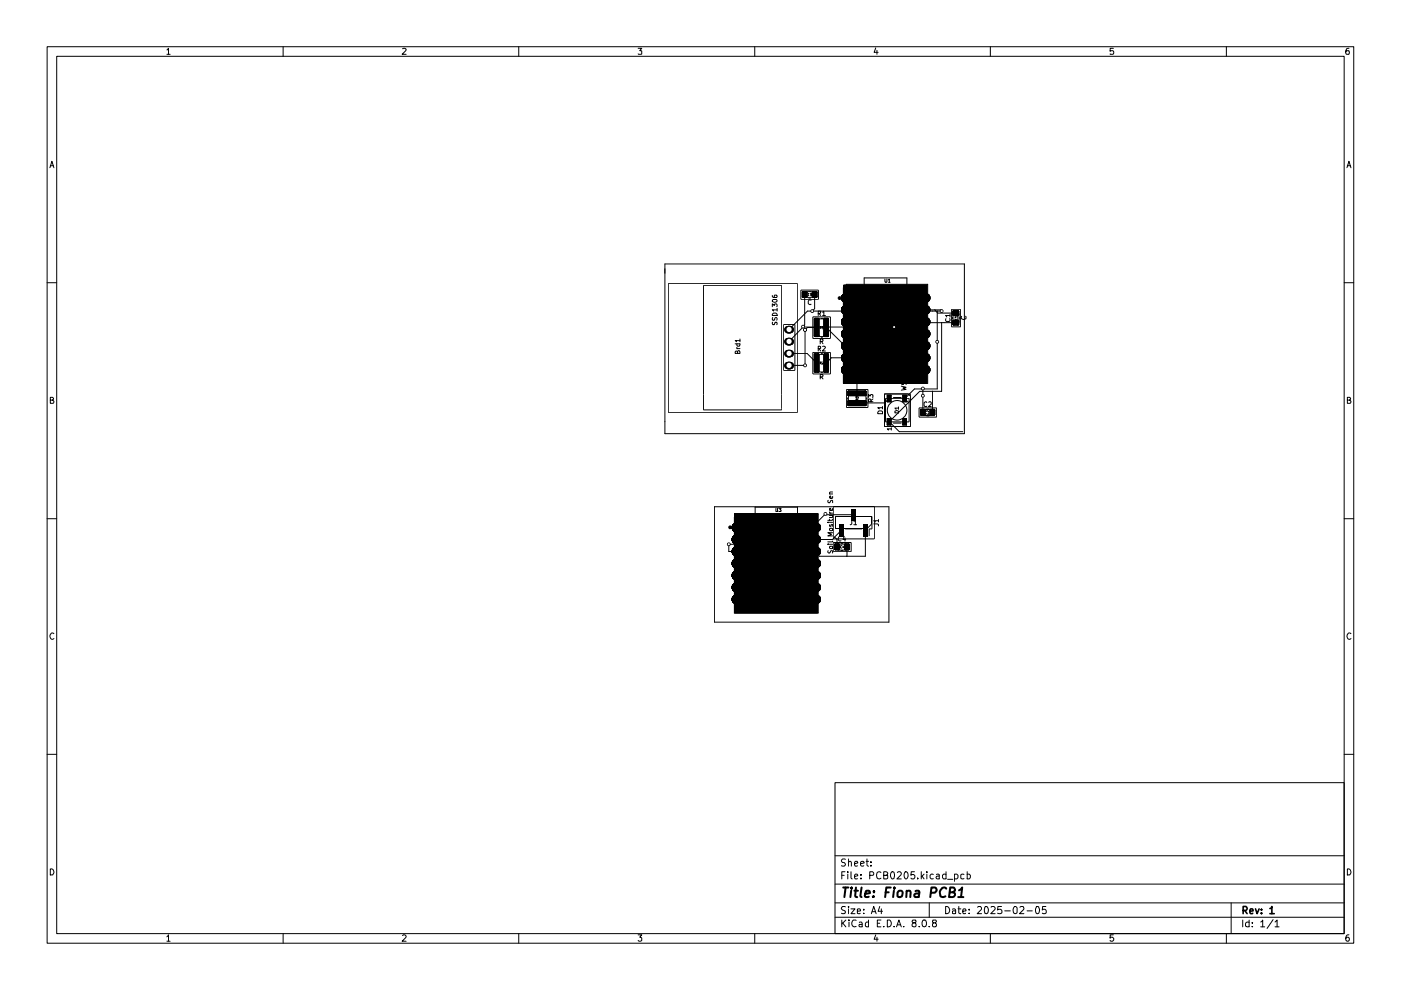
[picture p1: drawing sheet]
<svg xmlns="http://www.w3.org/2000/svg" width="297mm" height="210mm" viewBox="0 0 297 210" stroke-linecap="round" stroke-linejoin="round" font-family="sans-serif">
<g fill="none" stroke="#000" stroke-width=".21">
<path d="M10 9.9h277v190.1h-277zM12 11.9h273v186.1h-273zM35.4 10.6l.3-.4v1.3M35.4 11.5h.7M60 9.9v2M85.3 10.3l.6-.1 .2 .4-.8 .9h.8M110 9.9v2M135.3 10.2h.8l-.5 .6h.5v.6h-.8M160 9.9v2M185.7 10.2l-.4 .9h.9M185.9 10.7v.8M210 9.9v2"/>
<path d="M236.1 10.2h-.7v.6h.6l.1 .2v.4h-.7M260 9.9v2M286 10.2l-.5 .1-.2 .5 .1 .6 .6 .1v-.7h-.5l-.2 .2M10.6 35.6l.4-1.4 .4 1.4M10.7 35.1h.6M285.6 35.6l.4-1.4 .4 1.4M285.7 35.1h.6M10 59.9h2M141 56h63.5v35.9h-63.5zM183.2 58.9h9.1v7.3h-9.1zM187.6 59.2l.1 .7 .3-.1v-.6M188.4 59.4l.2-.2v.7"/>
<path d="M188.4 59.9h.3M285 59.9h2M141.7 60.1h27.3v27.4h-27.3zM149.1 60.5h16.6v26.4h-16.6zM155.9 72.9h1M156.2 73.7l.2 .2M156.2 73.9h.7M156.3 72.9l-.1 .3 .2 .2 .4-.1v-.4M156.4 74.6l.1-.3 .4 .3v.3h-1v-.3l.1-.2 .3 .1 .1 .4M156.9 72.2h-1l.2 .3M156.9 71.9v.6M163.7 65v-.6l.5 .4v-.3l.4-.1 .2 .2-.1 .4"/>
<path d="M163.7 62.7l.3 .4h.7v-.5l-.5 .1v.3l.1 .1M163.8 68.3v.5h.4l.1-.5h.4v.5M163.8 67.3v.6h.4l.3-.6 .3 .3-.1 .3M163.8 63.6l.8-.1 .2 .3a.58 .58 0 0 1-1.1 0zM164 66.4h.5l.3 .2v.3h-1.1v-.3zM164.8 65.7h-1.1l.3 .3M164.8 65.4v.6M166.2 68.8h2.3v9.7h-2.3zM167.3 74.9h3.8l2 2.1M169.8 61.5h3.7v2h-3.7zM170.1 69h.4v.5h-.4zM170.3 69.3h.1"/>
<path d="M170.3 69.3l-3 3.1M170.3 69.3h19.3M170.5 77.2h.4v.5h-.4zM170.5 69.7h.4v.5h-.4zM170.6 63.1h2.1v-1.3h-2.1v7.1l-.3 .4M171.4 61.8h.5M171.4 63.2h.5M171.6 62.3h-.3v.3l.3 .1M171.7 62.2h.4l-.2 .2h.2v.3h-.4M172 63.7l-.5-.1-.1 .2v.5l.3 .3 .3-.1M172 65.7h.4v.5h-.4zM172.3 67.2h3.8v4.6h-3.8z"/>
<path d="M172.3 74.7h3.8v4.6h-3.8zM172.7 62.4v3l-.5 .6M173.1 69.4h-1.9l-.5 .5v7.6h-3.4M173.2 67.6h2v3.7h-2zM173.2 75.1h2v3.8h-2zM173.5 66.5l.5-.1v-.4h-.5v.9M173.5 73.9h.4l.1-.4-.5-.1v1M173.7 66.5l.3 .4M173.7 73.9l.3 .5M173.9 69.5h.2v-.3h-.2v.5M173.9 77l.2-.1v-.1h-.2v.4M173.9 72.4h.5v-.5h-.5v1"/>
<path d="M173.9 79.9l.5-.1v-.4h-.5v.9M173.9 69.5l.2 .2M173.9 77l.2 .2M174 79h.5M174 67.5h.5M174 71.5h.5M174 75h.5M174.2 72.4l.3 .5M174.2 79.9l.3 .4M174.4 69.4l.1-.2v.5M174.4 76.8h.2v.1l-.3 .3h.3M174.4 69.7h.2"/>
<path d="M174.4 66.2l.3-.2v.9M174.4 73.5l.4-.1 .2 .3-.7 .7h.7M174.4 66.9h.6M175.2 69.4l4 3.9h.5M177.8 63h.4v.4h-.4zM178.8 61l.7-.7h17.2v21h-17.9M178.9 60.4h17.7v20.9h-17.7zM179.7 78.4l2 2v3M179.7 75.9h-3.4l-1.1 1.1M181.1 70.8v-.5l.2 .4 .2-.4v.5M181.7 70.3l.3 .1-.1 .4-.2-.1zM182.2 70.3l.1 .5 .2-.1v-.4"/>
<path d="M182.8 70.3l.2 .1-.2 .4zM183.2 70.3v.5h.2M183.6 70.6h.2M183.9 70.3h-.3v.5h.3M184 70.6h.4M184.9 70.3h-.3v.2l.3 .1-.1 .2-.2-.1M185 70.6h.2M185.3 70.3h-.3v.5h.3M185.5 70.6h.1M185.7 70.3h-.2v.5h.2M186 70.6h.1M186.1 70.3h-.1v.5h.1"/>
<path d="M186.4 70.3l.2 .1v.3l-.1 .1zM186.9 70.3l.1 .5 .2-.1v-.4M187.3 70.3v.5M187.8 70.3v.5l-.2-.5v.5M188.2 70.3l.2 .2-.1 .3-.2-.1zM188.6 70.6h.3M189.2 70.3l.2 .5M189.4 69.1h.4v.5h-.4zM189.4 70.3l-.2 .5M189.6 69.3l.1 .1M189.6 70.3v.5M189.8 70.8l.1-.5 .2 .5"/>
<path d="M189.9 70.7h.2M190.4 70.3l.2 .2-.1 .3-.2-.1zM190.8 70.6h.3M191.4 70.6h.2M191.6 79.2l.2-.1 .3 .1v.4l-.2 .1-.3-.1-.1-.4-.2-.1-.2 .1 .1 .4 .1 .1 .3-.2M191.6 76.5l.1-.3 .4 .1v.4h-1l.1-.4h.4v.4M191.6 70.3h-.2v.5h.2M192.1 70.3h-.3v.2l.3 .1-.1 .2-.2-.1M192.1 78.4h-1l.3 .3M192.1 77.2v.6l-.5-.6h-.3l-.2 .2v.2l.2 .1M192.1 78.1v.6M192.3 70.6l.3-.1-.1-.2h-.2v.5"/>
<path d="M192.7 70.3h.3l-.2 .2h.2v.2h-.3M193.2 70.3l.3 .1-.3 .4h.3M193.9 70.3l-.2 .1v.3h.2M194.1 70.3h.3l-.1 .2 .1 .1v.2l-.3-.1M195.8 65.7h3.7l.1 .3h-28.4l-3.9 3.8M198.2 65.7l.6 .7h3.9M198.5 72.3h.4v.4h-.4zM198.7 66v16.5h-4.8l-2 2M199.4 65.7h.4v.5h-.4zM199.6 68.4v14.6h-4.6l-6.4 6.4 2.1 2.1h13.4M200.6 67.6l-.1 .4 .2 .2h.6l.1-.2-.1-.4M201.4 66.9h-.9l.2 .3"/>
<path d="M201.4 66.6v.6M201.7 65.6h2v3.7h-2zM202 67.2v.5M202.1 68.5v-2.1h1.2v2.1l-12.6-.3-1.1 1.1M202.5 67.5v.3a.26 .26 0 0 0 .3 0 .26 .26 0 0 0 .1-.3M203 67.2h-.5l.1 .2M203 67v.4M203.5 67.2v.5M203.9 67.1a.49 .49 0 0 0 .1 .6 .49 .49 0 0 0 .6-.1h.2l-.1-.5M10.7 84.8h.6v-.5l-.6-.1v1.3h.6l.1-.4-.3-.3M179.5 82.6h4.5v3.8h-4.5zM179.7 84.3v.4"/>
<path d="M179.9 83.5h3.7v2h-3.7zM181.5 84.4v-.3l.2 .2v-.2h.2v.3M181.7 84.9v-.3l-.1-.1-.1 .4h.5M182 84.5l-.3 .2M183.7 84.3v.4M184.1 84.2v-.5l.4 .3 .2-.3h.4l-.1 .5M184.7 85.2l-.1-.5h-.5v.5h1M185.1 84.6l-.4 .3M186.2 87.3l.2-.2h.5l.2 .2v.4h-1zM187.1 86.4h-1l.3 .3M187.1 86.2v.5M187.5 83.5h5.5v7h-5.5z"/>
<path d="M187.7 84.5h5v5h-5zM188.1 83.8h.8v1.4h-.8zM188.1 88.7h.8v1.4h-.8zM188.6 84.5l-1.1 .9h-5.8M189 90.9h-.9l.3 .3M189 90.7v.5M189.4 89.7h1.7M189.4 84.3h1.7M189.7 87.2l.4-.2 .3 .1 .1 .4h-.8zM190.5 86.5h-.8l.3 .3M190.5 86.3v.5M191.1 81.9l1 .2-.7 .2 .7 .2-1 .2"/>
<path d="M191.2 81l-.1 .4 .2 .1 .3-.1 .2-.4h.2l.1 .5M191.4 88.7h.8v1.4h-.8zM191.4 83.8h.8v1.4h-.8zM191.7 84.5l1 1M192.1 80v.7l-.7-.7-.3 .3 .2 .3M192.5 83.5l.5 .4M194.9 86.5h3.7v1.9h-3.7zM195.5 83.7h.4v.4h-.4zM195.5 82.2h.4v.4h-.4zM195.7 82.4v5.1M195.7 86.8h2v1.3h-2zM196.5 87.6l.1 .2h.3v-.2"/>
<path d="M196.5 86.7h.5M196.5 88.2h.5M196.5 85.3l-.2-.1-.4 .2 .1 .7h.5M196.9 85.3l.1-.1h.3l.1 .1v.4l-.6 .5h.6M197 87.1v.3l-.4-.3h-.1v.2M197.7 83h.1M197.7 83v4.5M285.7 84.8h.6v-.5l-.6-.1v1.3h.6l.1-.4-.3-.3M10 110h2M151.5 107.4h37v24.5h-37zM154.3 115.2h.4v.4h-.4zM154.6 111.6h.4v.4h-.4z"/>
<path d="M155.7 109.6l.7-.6h17.1v21h-17.8M155.7 109h17.7v21h-17.7zM156.5 116.9h.1M158 119.4v-.5l.1 .4 .2-.4v.5M158.6 118.9l.3 .2-.1 .3-.3-.1zM159 118.9l.1 .5h.2v-.5M159.6 118.9l.2 .1-.1 .4h-.1zM160.1 118.9v.5h.1M160.1 107.5h9v7.4h-9zM160.4 119.2h.2M160.7 118.9h-.3v.5h.3M160.8 119.3h.4"/>
<path d="M161.7 118.9l-.3 .1 .3 .2v.2h-.3M161.9 119.2h.2M162.1 118.9h-.2v.5h.2M162.3 119.2h.2M162.6 118.9h-.3v.5h.3M162.8 119.2h.1M163 118.9h-.2v.5h.2M163.2 118.9l.2 .1v.4h-.2zM163.7 118.9v.5h.3v-.5M164.2 118.9v.5M164.5 107.8v.7h.3v-.7M164.7 118.9v.5l-.3-.5v.5"/>
<path d="M165 118.9l.2 .1-.1 .4-.2-.1zM165.1 107.8h.5l-.2 .2h.1l.1 .4h-.5M165.4 119.3h.4M166 118.9l.3 .5M166.3 118.9l-.3 .5M166.5 118.9v.5M166.7 119.4l.1-.5 .1 .5M166.7 119.3h.2M167.2 118.9l.2 .1-.1 .4-.2-.1zM167.6 119.3h.4M168.2 119.2h.2M168.4 118.9h-.2v.5h.2"/>
<path d="M168.9 118.9l-.3 .1 .3 .2v.2h-.3M169.1 119.2h.3v-.2l-.3-.1v.5M169.5 118.9h.3v.5l-.3-.1M170.1 119l.1-.1 .1 .3-.3 .2h.3M170.8 119h-.3l.1 .4 .2-.1M170.9 118.9h.3l-.1 .2 .1 .2h-.3M174.8 108.7h.4v.5h-.4zM175.5 115.4h.2M175.5 110.7h.2M175.6 116.8l-.1 .3 .2 .2h.2l.3-.5h.2l.1 .5M175.6 106.1l-.1 .3 .2 .2h.2l.3-.5h.2l.1 .5M175.9 108.5v.3h.2"/>
<path d="M175.9 115.4h.6M175.9 110.7h.6M175.9 110.1v.3M175.9 109.3h.6M175.9 108.8h.6M175.9 104.7h.6M175.9 115.8h.5l.1 .4h-.6zM175.9 112h.5l.1 .4h-.6zM175.9 111.3v.2l.3 .1v-.3l.2-.1 .1 .4M176.4 109.3v.4h-.5M176.5 114.7v.2h-1M176.5 112.9h-1l.8 .4-.8 .3h1"/>
<path d="M176.5 110.1l-.1 .2h-.9M176.5 107.8v.4h-.6v-.3l.2-.1 .1 .4M176.5 105.2l-.1 .5h-.4l-.1-.4 .2-.1 .1 .5M176.5 104.3h-.5l-.1 .2v.2M176.7 115h3.8v2h-3.8zM176.7 107.4h8.7v6.9h-8.7zM177 113.9l.5 .5v1.5M177 113.9l-.5 .5h-3.9M177.2 112.1v-2.6h7.7v2.6h-.6v1.6M177.2 112.1h6.7M177.6 115.4h1.9v1.2h-1.9zM178.2 112.1v1.2h.6v-1.2"/>
<path d="M178.3 115.3h.5M178.3 116.7h.5M178.3 113.8a.45 .45 0 0 0-.6 .4 .45 .45 0 0 0 .6 .4M178.4 112.4l-1.4 1.5M178.4 115.8h-.2v.3h.2M178.8 115.7l-.1 .3h.2M178.9 115.9v.3M179 113.7l-.3 .7h.6M179.2 114v.7M179.2 112.1h3.6M179.6 115.9v2M180.6 110.2v.9l-.3 .2"/>
<path d="M180.7 109.5v-1.3h.6v1.3M180.9 109.1h-5.7l-.2-.1-6.5 6.4h-14v1.5h2M181 110.5l.4-.3v1.1M181 111.3h.6M183.3 112.1v1.2h.6v-1.2M183.5 112.4v5.5h-9.8l-1.1-1M184.8 109.5v1.6l-.9 1M185.3 111.1h.7l.3 .2v.2M186.3 110.4h-1l.3 .3M186.3 110.2v.5M285 110h2M11.4 134.4a.57 .57 0 0 0-.8 0 .57 .57 0 0 0 .1 .8l.3 .4 .4-.2"/>
<path d="M286.4 134.4a.57 .57 0 0 0-.8 0 .57 .57 0 0 0 .1 .8l.3 .4 .4-.2M10 159.9h2M285 159.9h2M177 165.9h108v32.1h-108zM10.7 184.2a.71 .71 0 0 1 .7 .5 .71 .71 0 0 1-.2 .8h-.5zM35.4 198.6l.3-.4v1.4M35.4 199.6h.7M60 198v2M85.3 198.4l.2-.2h.4l.2 .4-.8 1h.8M110 198v2M135.3 198.2h.8l-.5 .5 .5 .2v.5l-.3 .2h-.3l-.2-.2M160 198v2"/>
<path d="M177 194.5h108M177 191.4h108M177 187.5h108M177 181.4h108M178.5 195.1v1.4M178.5 185.6h.5M178.6 195.7l.7 .8M179.2 184.8h-.7v1.6M179.2 192.3l-.6-.1-.2 .3 .2 .5 .6 .1v.5h-.8M179.2 182.2l-.6-.1-.2 .4 .2 .4h.4l.2 .1v.4l-.2 .2h-.6M179.3 195.1l-.8 .8M179.7 184.8v.2"/>
<path d="M179.7 185.3v1.1M179.9 192.2v.2M179.9 182.8l.2-.2 .3 .1 .1 .9M179.9 182.1v1.5M179.9 192.7v1M180 195.1v.1M180 195.5v1M180.4 192.7h.9l-.9 1h.9M180.4 184.8v1.3l.3 .3M181.2 185.8l.7-.1-.2-.4-.4 .1-.1 .7 .2 .3 .4-.1M181.2 183.1l.7-.1-.2-.4-.4 .1-.1 .7 .2 .2h.4M181.5 195.2l-.6-.1a.74 .74 0 0 0-.3 .9 .74 .74 0 0 0 .9 .4"/>
<path d="M181.8 193.2l.7-.1-.2-.4-.5 .1v.8h.6M182.2 195.6h.5l.1 .9M182.5 183.1l.7-.1-.1-.3-.4-.1-.2 .3v.7h.6M182.5 186.2v.2M182.5 185.4v.2M182.8 195.9l-.6 .1-.1 .2 .2 .3 .5-.1M183.1 193.6v.1M183.1 192.8v.2M183.6 182.6h.5M183.8 182.1v1.3l.3 .2M184.1 195.6l-.4-.1-.2 .3 .1 .6h.5M184.1 195.1v1.4"/>
<path d="M184.4 185.6h.7l.2-.5-.3-.3h-.6v1.6M184.7 183.5v.1M184.7 182.7v.2M184.7 193.7l.6-1.5 .5 1.5M184.9 193.3h.7M185.7 198.2l-.4 .9h.9M185.9 198.7v.9M186 195.7h.5M186.5 192.2l-.3 1h.9M186.8 195.1h-.8v1.4h.8M186.8 185l-.1-.1a.5 .5 0 0 0-.8 .3 .69 .69 0 0 0 0 .8 .69 .69 0 0 0 .8 .3l.1-.1M186.9 192.7v1"/>
<path d="M187.4 196.4v.1M187.4 185.6l.6-.1 .2-.4-.3-.3h-.5v1.6h.6l.2-.2v-.5l-.3-.1M188.1 195.1h.5a.78 .78 0 0 1 .4 .9 .78 .78 0 0 1-.9 .5zM189.1 184.8h.2a1 1 0 0 1 0 1.6l-.4-.4a.99 .99 0 0 1 .2-1.2zM189.6 196.4v.1M190.1 196.5l.5-1.4 .5 1.4M190.2 185l.6-.2 .3 .5-.9 1.1h.9M190.2 196.1h.7M191.6 196.4v.1M191.9 184.9l.1-.1a.82 .82 0 0 1 .5 .8 .82 .82 0 0 1-.5 .8 1.1 1.1 0 0 1-.1-1.5zM193.7 195.7l-.3-.3 .1-.3h.6l.1 .3-.2 .3a.46 .46 0 0 0-.6 .2 .46 .46 0 0 0 .2 .6 .46 .46 0 0 0 .6-.2l-.1-.6h-.1M193.9 184.8h-.7l-.1 .8 .2-.2h.4l.3 .3-.1 .5-.2 .2h-.4l-.2-.2"/>
<path d="M194.6 186.2v.2M194.9 196.4v.1M195.3 184.8v1.6M195.5 185.8l.4 .6M195.7 195.2l.5-.1a.84 .84 0 0 1-.3 1.4l-.2-.1-.2-.4zM195.9 185.3l-.6 .6M196.5 184.8v.2M196.5 185.3v1.1M197 196.4v.1M197 191.4v3.1M197.9 185.4l-.5-.1-.2 .3 .1 .6 .1 .2 .5-.1M198 195.7l-.3-.3 .1-.3h.6l.1 .2a.63 .63 0 0 1-.7 .4v.7h.7a.52 .52 0 0 0-.2-.7"/>
<path d="M198.5 185.4h.6v1M199.1 185.7l-.4 .1-.2 .2 .2 .4 .4-.1M200.5 192.2a.77 .77 0 0 1 .8 .8 .77 .77 0 0 1-.8 .7zM200.6 185.4l-.5-.1-.3 .3v.4l.3 .4 .5-.1M200.6 184.8v1.6M200.9 186.4h1.1M201.9 192.8h.6l.1 .9M202.4 185.4l.5-.1 .2 .3v.4l-.2 .4-.5-.1M202.4 185.3v1.6M202.6 193.1l-.7 .1v.4h.7M203.1 192.7h.6M203.3 192.2v1.3l.4 .2"/>
<path d="M204.1 193.2l.7-.1-.2-.4-.4 .1-.1 .7 .2 .2 .4-.1M204.4 185.4l-.4-.1-.3 .2v.7l.3 .2 .4-.1M205.1 185.4l.4-.1 .2 .3v.6l-.2 .2-.4-.1M205.1 184.8v1.6M205.5 193.6v.1M205.5 192.8v.2M207.3 192.4l.1-.2h.5a.45 .45 0 0 1 .1 .7l-.8 .8h.9M208.8 192.4l.2-.2a.88 .88 0 0 1 .2 1.5l-.4-.1zM210 198v2M210.1 192.4l.2-.2h.4l.2 .2 .1 .3-.9 1h.9M212.3 192.2h-.7l-.1 .8 .3-.2 .5 .1 .1 .2-.1 .5h-.8M213 193.1h1.2"/>
<path d="M215.1 192.2l.4 .1 .1 .2v1l-.3 .2a.81 .81 0 0 1-.6-.7 .81 .81 0 0 1 .4-.8zM216.2 192.4l.6-.2 .2 .1 .1 .4-.9 1h.9M217.8 193.1h1.1M219.7 192.3l.2-.1a.86 .86 0 0 1 .5 .7 .86 .86 0 0 1-.4 .8h-.1a1.1 1.1 0 0 1-.2-1.4zM221.7 192.2h-.6l-.1 .8 .1-.2h.5a.6 .6 0 0 1 .1 .8h-.7M236.1 198.2h-.7v.7l.1-.2h.4l.2 .3v.3l-.2 .3h-.4l-.1-.2M260 198v2M261 191.4v6.6M263.5 195.1v1.4M264.8 195.6l-.4-.1-.3 .3 .1 .6h.6M264.8 195.1v1.4M265.5 196.4v.1"/>
<path d="M265.5 195.6v.1M267.3 195.5l.4-.4v1.4M267.3 196.5h.8M269.9 195l-1.3 1.8M270.3 195.5l.5-.4v1.4M270.3 196.5h.9M285.7 184.2a.71 .71 0 0 1 .7 .5 .71 .71 0 0 1-.2 .8h-.5zM286 198.2l-.5 .2a.92 .92 0 0 0 .1 1.2l.4-.1 .1-.5-.3-.3h-.2l-.3 .3"/>
<circle cx="190.2" cy="87" r="2.07"/>
</g>
<path d="M263.6 193h.6a.47 .47 0 0 0 .2-.4 .47 .47 0 0 0-.2-.4h-.6v1.5M263.9 193l.5 .7M265 193.2l.7-.1-.2-.4-.4 .1-.1 .7 .2 .2 .4-.1M266.2 192.7l.3 1 .5-1M267.5 193.5v.2M267.5 192.8v.2M269.2 192.6l.4-.2 .1-.2v1.5M269.2 193.7h1" fill="none" stroke="#000" stroke-width=".34"/>
<g fill="none" stroke="#000" stroke-width=".42">
<path d="M178.8 188.2h1.1M179.3 188.2l-.3 2M180.5 188.8l-.2 1.4M180.6 188.2v.2M181.1 188.8h.8M181.5 188.2l-.2 1.7 .4 .3M182.7 188.2l-.3 1.7 .3 .3M183.4 189.5l1-.1v-.5h-.8l-.3 1 .3 .3 .6-.1M185.2 190l.1 .1h-.3l.2-.1-.1 .2M185.3 188.9v.3M187.7 189.2h.7M188.8 188.2h-.9l-.2 2"/>
<path d="M189.5 188.8l-.1 1.4M189.6 188.2v.2M190.5 189l.2-.2 .6 .2a.89 .89 0 0 1-.4 1.2l-.6-.2v-.7zM192.2 189l.4-.2 .4 .1v1.3M192.2 188.8v1.4M194.1 188.9h.8l-.1 1.3M194.9 189.4h-.7l-.4 .3v.2l.3 .3 .7-.1M197.4 189.3l.9-.1 .3-.4-.2-.5-.9-.1-.3 2M200.6 188.4l-.1-.1a.79 .79 0 0 0-1.1 .4l-.1 .3v.9a.82 .82 0 0 0 1.1 .1M201.4 189.2h.7l.3-.3 .1-.3-.2-.3-.8-.1-.3 2h.8a.53 .53 0 0 0 .5-.3 .53 .53 0 0 0-.2-.6l-.2-.1M203.2 190.2h1.1M203.3 188.8l.7-.6-.2 2"/>
</g>
<path d="M167.1 69.9h.4M167.1 72.4h.4M167.1 75h.4M167.1 77.5h.4" fill="none" stroke="#000" stroke-width="1.6"/>
<g fill="#000">
<path d="M170.3 62h.6v.9h-.6zM170.3 62h.7v.9h-.7zM172.4 62h.7v.9h-.7zM172.8 75.2h.7v3.5h-.7zM172.8 67.6h.7v3.6h-.7zM172.8 75.2h.7v3.6h-.7zM172.8 67.7h.7v3.5h-.7zM174.8 67.6h.7v3.6h-.7zM174.8 75.2h.7v3.5h-.7zM174.9 67.7h.7v3.5h-.7zM174.9 75.2h.7v3.6h-.7zM177.8 63h.4v.4h-.4z"/>
<path d="M178.8 60.4h17.7v20.9h-17.7zM202.2 68.1h.9v.6h-.9zM202.2 66h.9v.7h-.9zM202.2 68.1h1v.7h-1zM202.2 66.1h1v.7h-1zM179.9 83.1h3.6v.6h-3.6zM179.9 85.1h3.6v.8h-3.6zM180 83.1h3.5v.7h-3.5zM180 85.1h3.5v.8h-3.5zM188.1 88.7h.8v1.4h-.8zM188.1 83.8h.8v1.4h-.8zM188.2 88.8h.7v1.3h-.7z"/>
<path d="M188.2 83.9h.7v1.3h-.7zM191.4 88.7h.8v1.4h-.8zM191.4 83.8h.8v1.4h-.8zM191.5 88.8h.7v1.3h-.7zM191.5 83.9h.7v1.3h-.7zM195.3 87h.7v.9h-.7zM195.4 87h.6v.9h-.6zM197.4 87h.6v.9h-.6zM197.4 87h.7v.9h-.7zM154.6 111.6h.4v.4h-.4zM155.7 109h17.6v21h-17.6zM177.1 115.5h.7v.9h-.7z"/>
<path d="M177.2 115.5h.6v1h-.6zM177.9 111.2h1v2.5h-1zM179.2 115.5h.7v.9h-.7zM179.3 115.5h.7v1h-.7zM180.4 107.9h1v2.5h-1zM180.5 107.9h1v2.5h-1zM183 111.2h1v2.5h-1z"/>
<circle cx="179.3" cy="65.7" r="1.02"/>
<circle cx="179.3" cy="75.9" r="1.02"/>
<circle cx="179.3" cy="73.3" r="1.02"/>
<circle cx="179.3" cy="78.4" r="1.02"/>
<circle cx="179.3" cy="68.2" r="1.02"/>
<circle cx="179.3" cy="70.8" r="1.02"/>
<circle cx="179.3" cy="63.2" r="1.02"/>
<circle cx="195.5" cy="63.2" r="1.02"/>
<circle cx="195.5" cy="78.4" r="1.02"/>
<circle cx="195.5" cy="73.3" r="1.02"/>
<circle cx="195.5" cy="70.8" r="1.02"/>
<circle cx="195.5" cy="65.7" r="1.02"/>
<circle cx="195.5" cy="68.2" r="1.02"/>
<circle cx="195.5" cy="75.9" r="1.02"/>
<circle cx="156.1" cy="116.9" r="1.02"/>
<circle cx="156.1" cy="119.5" r="1.02"/>
<circle cx="156.1" cy="114.4" r="1.02"/>
<circle cx="156.1" cy="111.8" r="1.02"/>
<circle cx="172.3" cy="111.8" r="1.02"/>
<circle cx="172.3" cy="114.4" r="1.02"/>
<circle cx="172.3" cy="119.5" r="1.02"/>
<circle cx="172.3" cy="116.9" r="1.02"/>
<circle cx="156.1" cy="124.5" r="1.02"/>
<circle cx="156.1" cy="122" r="1.02"/>
<circle cx="156.1" cy="127.1" r="1.02"/>
<circle cx="172.3" cy="122" r="1.02"/>
<circle cx="172.3" cy="124.5" r="1.02"/>
<circle cx="172.3" cy="127.1" r="1.02"/>
</g>
<g fill="none" stroke="#000" stroke-width=".51">
<path d="M170.3 62h.6v.9h-.6zM172.4 62h.7v.9h-.7zM172.8 67.6h.7v3.6h-.7zM172.8 75.2h.7v3.5h-.7zM174.8 67.6h.7v3.6h-.7zM174.8 75.2h.7v3.5h-.7zM202.2 66h.9v.7h-.9zM202.2 68.1h.9v.6h-.9zM179.9 83.1h3.6v.6h-3.6zM179.9 85.1h3.6v.8h-3.6zM195.3 87h.7v.9h-.7zM197.4 87h.6v.9h-.6z"/>
<path d="M177.1 115.5h.7v.9h-.7zM179.2 115.5h.7v.9h-.7z"/>
</g>
<g fill="none" stroke="#000" stroke-width="2">
<path d="M179.3 75.9h.8M179.3 78.4h.8M179.3 73.3h.8M179.3 70.8h.8M179.3 65.7h.8M179.3 68.2h.8M179.3 63.2h.8M195.5 75.9h.8M195.5 78.4h.8M195.5 73.3h.8M195.5 70.8h.8M195.5 65.7h.8"/>
<path d="M195.5 68.2h.8M195.5 63.2h.8M156.1 116.9h.8M156.1 119.5h.8M156.1 111.8h.8M156.1 114.4h.8M172.3 116.9h.8M172.3 119.5h.8M172.3 111.8h.8M172.3 114.4h.8M156.1 127.1h.8M156.1 124.5h.8"/>
<path d="M156.1 122h.8M172.3 127.1h.8M172.3 124.5h.8M172.3 122h.8"/>
</g>
<g fill="#fff">
<path d="M198.6 72.3l.3 .2-.1 .2-.3-.2z"/>
<path d="M199.5 65.8l.4 .2-.2 .1-.3-.1z"/>
<path d="M195.6 83.7l.3 .2-.1 .2-.3-.2z"/>
<path d="M195.6 82.2l.3 .2-.1 .2-.3-.2z"/>
<path d="M189.5 69.2l.3 .1-.1 .2-.3-.2z"/>
<path d="M174.9 108.8l.3 .2-.1 .2-.3-.2z"/>
<path d="M172.1 65.8l.3 .2-.1 .1-.3-.1z"/>
<path d="M170.2 69.1l.3 .2-.1 .1-.3-.1z"/>
<path d="M170.6 77.3l.3 .2-.1 .2-.3-.2z"/>
<path d="M170.6 69.7l.3 .2-.1 .2-.3-.2z"/>
<path d="M154.4 115.2l.3 .2-.1 .2-.3-.2z"/>
<circle cx="167.3" cy="69.9" r=".55"/>
<circle cx="167.3" cy="72.4" r=".55"/>
<circle cx="167.3" cy="74.9" r=".55"/>
<circle cx="167.3" cy="77.5" r=".55"/>
</g>
</svg>
